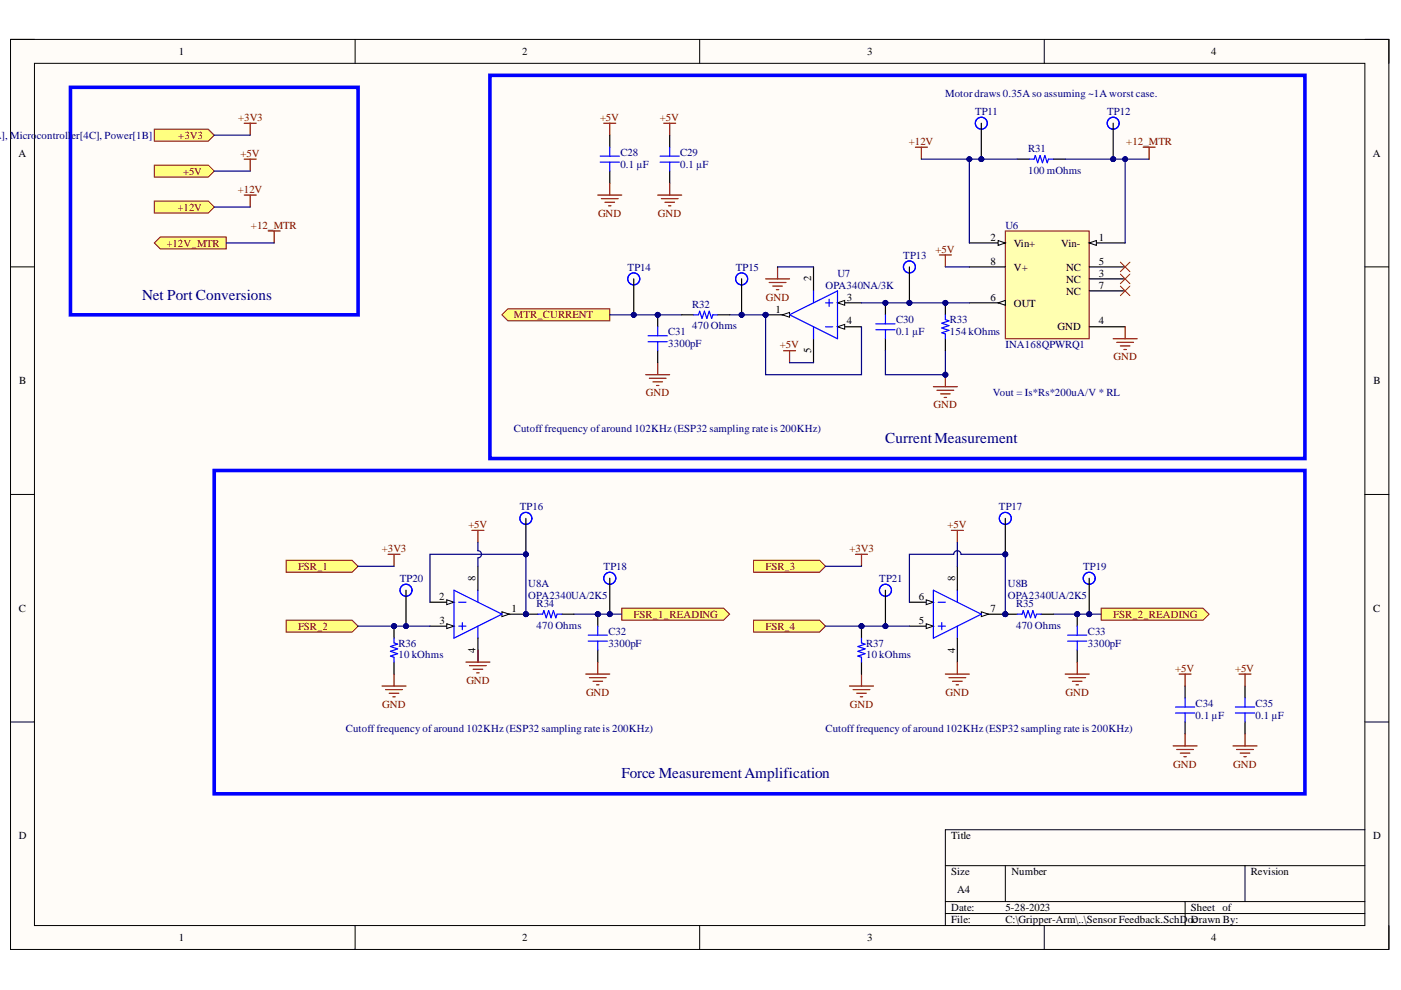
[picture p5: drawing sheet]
<svg xmlns="http://www.w3.org/2000/svg" width="297mm" height="210mm" viewBox="0 0 297 210" stroke-linecap="round" stroke-linejoin="round" font-family="sans-serif">
<defs><g id="words">
<g font-size="3.2" fill="#000080">
<text x="30.1" y="63.6">Net Port Conversions</text>
<text x="187.7" y="94">CurrentMeasurement</text>
<text x="131.8" y="165.1">Force MeasurementAmplification</text>
</g>
<g font-size="2.3">
<text x="37.9" y="11.7">1</text>
<text x="110.7" y="11.7">2</text>
<text x="183.9" y="11.7">3</text>
<text x="256.8" y="11.7">4</text>
<text x="3.9" y="33.3">A</text>
<text x="291.1" y="33.3">A</text>
<text x="210" y="51">2</text>
<text x="214.9" y="52.3">Vin+</text>
<text x="225" y="52.3">Vin-</text>
<text x="232.9" y="51">1</text>
<text x="172" y="59.7" transform="rotate(-90 172 59.7)">2</text>
<text x="210" y="56.1">8</text>
<text x="214.9" y="57.4">V+</text>
<text x="226" y="59.9">NC</text>
<text x="226" y="57.4">NC</text>
<text x="232.9" y="58.7">3</text>
<text x="232.9" y="56.1">5</text>
<text x="179.6" y="63.7">3</text>
<text x="210" y="63.7">6</text>
<text x="214.9" y="65">OUT</text>
<text x="226" y="62.5">NC</text>
<text x="232.9" y="61.2">7</text>
<text x="164.4" y="66.3">1</text>
<text x="179.6" y="68.8">4</text>
<text x="224.2" y="70.1">GND</text>
<text x="232.9" y="68.8">4</text>
<text x="172" y="74.9" transform="rotate(-90 172 74.9)">5</text>
<text x="4.1" y="81.5">B</text>
<text x="291.2" y="81.5">B</text>
<text x="100.8" y="123.1" transform="rotate(-90 100.8 123.1)">8</text>
<text x="202.5" y="123.1" transform="rotate(-90 202.5 123.1)">8</text>
<text x="4" y="129.7">C</text>
<text x="93.1" y="127.2">2</text>
<text x="108.4" y="129.7">1</text>
<text x="194.8" y="127.2">6</text>
<text x="210" y="129.7">7</text>
<text x="291.1" y="129.7">C</text>
<text x="93.2" y="132.3">3</text>
<text x="194.8" y="132.3">5</text>
<text x="100.8" y="138.4" transform="rotate(-90 100.8 138.4)">4</text>
<text x="202.5" y="138.4" transform="rotate(-90 202.5 138.4)">4</text>
<text x="4" y="178">D</text>
<text x="201.7" y="178">Title</text>
<text x="291.1" y="178">D</text>
<text x="201.7" y="185.6">Size</text>
<text x="214.4" y="185.6">Number</text>
<text x="265.2" y="185.6">Revision</text>
<text x="202.9" y="189.4">A4</text>
<text x="201.7" y="193.2">Date:</text>
<text x="201.7" y="195.7">File:</text>
<text x="213.2" y="193.2">5-28-2023</text>
<text x="213.2" y="195.7">C:\Gripper-Arm\..\Sensor Feedback.SchD</text>
<text x="251.8" y="195.7">oDrawn By:</text>
<text x="252.5" y="193.2">Sheet of</text>
<text x="252.9" y="195.7">c</text>
<text x="37.9" y="199.5">1</text>
<text x="110.7" y="199.5">2</text>
<text x="183.9" y="199.5">3</text>
<text x="256.8" y="199.5">4</text>
</g>
<g font-size="2.3" fill="#000080">
<text x="200.4" y="20.5">Motor draws 0.35Aso assuming ~1Aworst case.</text>
<text x=".3" y="29.5">], Micro</text>
<text x="7.8" y="29.5">controll</text>
<text x="15.2" y="29.5">er[4C], Power[1B]</text>
<text x="206.7" y="24.3">TP11</text>
<text x="234.7" y="24.3">TP12</text>
<text x="131.5" y="35.6">0.1 µF</text>
<text x="131.5" y="33">C28</text>
<text x="144.2" y="35.6">0.1 µF</text>
<text x="144.2" y="33">C29</text>
<text x="218" y="32.3">R31</text>
<text x="218" y="36.8">100 mOhms</text>
<text x="213.2" y="48.5">U6</text>
<text x="133.1" y="57.4">TP14</text>
<text x="156" y="57.4">TP15</text>
<text x="177.5" y="58.7">U7</text>
<text x="191.5" y="54.8">TP13</text>
<text x="146.8" y="65.2">R32</text>
<text x="175" y="61.2">OPA340NA/3K</text>
<text x="141.7" y="71.1">C31</text>
<text x="146.8" y="69.8">470 Ohms</text>
<text x="190" y="71.1">0.1 µF</text>
<text x="190" y="68.5">C30</text>
<text x="201.4" y="71.1">154 kOhms</text>
<text x="201.4" y="68.5">R33</text>
<text x="141.7" y="73.6">3300pF</text>
<text x="213.2" y="73.9">INA168QPWRQ1</text>
<text x="210.5" y="84">Vout = Is*Rs*200uA/V * RL</text>
<text x="108.9" y="91.7">Cutofffrequency ofaround 102KHz (ESP32 sampling rate is 200KHz)</text>
<text x="110.2" y="108.2">TP16</text>
<text x="211.8" y="108.2">TP17</text>
<text x="84.8" y="123.4">TP20</text>
<text x="112" y="124.4">U8A</text>
<text x="128" y="120.9">TP18</text>
<text x="186.4" y="123.4">TP21</text>
<text x="213.7" y="124.4">U8B</text>
<text x="229.7" y="120.9">TP19</text>
<text x="112" y="126.9">OPA2340UA/2K5</text>
<text x="113.8" y="128.7">R34</text>
<text x="213.7" y="126.9">OPA2340UA/2K5</text>
<text x="215.4" y="128.7">R35</text>
<text x="84.5" y="137.1">R36</text>
<text x="113.8" y="133.3">470 Ohms</text>
<text x="129" y="137.1">3300pF</text>
<text x="129" y="134.5">C32</text>
<text x="183.6" y="137.1">R37</text>
<text x="215.4" y="133.3">470 Ohms</text>
<text x="230.7" y="137.1">3300pF</text>
<text x="230.7" y="134.5">C33</text>
<text x="84.5" y="139.6">10 kOhms</text>
<text x="183.6" y="139.6">10 kOhms</text>
<text x="253.5" y="149.8">C34</text>
<text x="266.2" y="149.8">C35</text>
<text x="73.3" y="155.2">Cutofffrequency ofaround 102KHz (ESP32 sampling rate is 200KHz)</text>
<text x="175" y="155.2">Cutofffrequency ofaround 102KHz (ESP32 sampling rate is 200KHz)</text>
<text x="253.5" y="152.4">0.1 µF</text>
<text x="266.2" y="152.4">0.1 µF</text>
</g>
<g font-size="2.3" fill="#800000">
<text x="37.8" y="29.5">+3V3</text>
<text x="50.5" y="25.6">+3V3</text>
<text x="127.2" y="25.6">+5V</text>
<text x="139.9" y="25.6">+5V</text>
<text x="51" y="33.3">+5V</text>
<text x="192.7" y="30.8">+12V</text>
<text x="238.8" y="30.8">+12_MTR</text>
<text x="38.8" y="37.1">+5V</text>
<text x="50.4" y="40.9">+12V</text>
<text x="37.6" y="44.7">+12V</text>
<text x="126.8" y="46">GND</text>
<text x="139.5" y="46">GND</text>
<text x="35.3" y="52.3">+12V_MTR</text>
<text x="53.2" y="48.5">+12_MTR</text>
<text x="198.4" y="53.6">+5V</text>
<text x="162.4" y="63.7">GND</text>
<text x="108.9" y="67.5">MTR_CURRENT</text>
<text x="165.4" y="73.9">+5V</text>
<text x="236.1" y="76.4">GND</text>
<text x="136.9" y="84">GND</text>
<text x="197.9" y="86.5">GND</text>
<text x="99.3" y="112">+5V</text>
<text x="200.9" y="112">+5V</text>
<text x="80.9" y="117.1">+3V3</text>
<text x="180.1" y="117.1">+3V3</text>
<text x="63.2" y="120.9">FSR_1</text>
<text x="162.3" y="120.9">FSR_3</text>
<text x="134.3" y="131">FSR_1_READING</text>
<text x="236" y="131">FSR_2_READING</text>
<text x="63.2" y="133.5">FSR_2</text>
<text x="162.3" y="133.5">FSR_4</text>
<text x="249.2" y="142.4">+5V</text>
<text x="261.9" y="142.4">+5V</text>
<text x="98.9" y="144.9">GND</text>
<text x="124.3" y="147.5">GND</text>
<text x="200.5" y="147.5">GND</text>
<text x="225.9" y="147.5">GND</text>
<text x="81" y="150.1">GND</text>
<text x="180.2" y="150.1">GND</text>
<text x="248.8" y="162.8">GND</text>
<text x="261.5" y="162.8">GND</text>
</g>
</g></defs>
<path d="M2.2 8.4h292.3v192.9h-292.3z" fill-rule="evenodd" fill="#fffcf8"/>
<path d="M2.2 8.4h292.3v192.9h-292.3z" fill="none" stroke="#000" stroke-width=".21"/>
<path d="M7.3 13.4h282.1v182.8h-282.1z" fill-rule="evenodd" fill="#fffcf8"/>
<g fill="none" stroke="#000" stroke-width=".21">
<path d="M2.2 8.4h5.1M7.3 13.4h282.1v182.8h-282.1zM75.3 8.4v5M148.3 8.4v5M221.4 8.4v5M289.4 8.4h5.1v5M2.2 56.6h5.1M289.4 56.6h5.1M2.2 104.8h5.1M289.4 104.8h5.1M2.2 153.1h5.1M289.4 153.1h5.1"/>
<path d="M289.4 175.9h-89v20.3M75.3 196.2v5.1M148.3 196.2v5.1M200.4 183.5h89M200.4 191.2h89M200.4 193.7h89M213.1 183.5v7.7M221.4 196.2v5.1M251.3 191.2v5M264 183.5v7.7M294.5 196.2v5.1"/>
</g>
<path d="M213.1 49h17.8v22.8h-17.8z" fill-rule="evenodd" fill="#ffffb0"/>
<path d="M213.1 49h17.8v22.8h-17.8z" fill="none" stroke="#800000" stroke-width=".21"/>
<path d="M230.9 51.5h7.7" fill="none" stroke="#000" stroke-width=".25"/>
<path d="M230.9 51.5l1.6-.5v1z" fill="#f8fcff"/>
<path d="M230.9 51.5l1.6-.5v1z" fill="none" stroke="#000" stroke-width=".21"/>
<path d="M205.5 51.5h7.6" fill="none" stroke="#000" stroke-width=".25"/>
<path d="M211.6 51l1.5 .5-1.5 .5z" fill="#f8fcff"/>
<path d="M211.6 51l1.5 .5-1.5 .5z" fill="none" stroke="#000" stroke-width=".21"/>
<path d="M230.9 59.1h7.7M230.9 56.6h7.7M205.5 64.2h7.6M230.9 69.3h7.7" fill="none" stroke="#000" stroke-width=".25"/>
<path d="M211.6 64.2l1.5-.5v1z" fill="#f8fcff"/>
<path d="M211.6 64.2l1.5-.5v1z" fill="none" stroke="#000" stroke-width=".21"/>
<path d="M129.3 28.7v2.5M129.3 36.3v2.5M215.7 33.7h2.5M223.3 33.7h2.5M205.5 56.6h7.6M230.9 61.7h7.7" fill="none" stroke="#000" stroke-width=".25"/>
<path d="M127.2 34.4h4.1M127.2 33.1h4.1M129.3 31.2v1.9M129.3 34.4v1.9M218.2 33.7h1l.3-.7 .5 1.5 .5-1.5 .5 1.5 .5-1.5 .5 1.5 .3-.8h1" fill="none" stroke="#00f" stroke-width=".25"/>
<path d="M237.5 55.6l2.1 2M237.5 58.1l2.1 2.1M239.6 55.6l-2.1 2M239.6 58.1l-2.1 2.1M237.5 60.7l2.1 2M239.6 60.7l-2.1 2" fill="none" stroke="#f00" stroke-width=".21"/>
<path d="M236 71.8h5.1M236.8 72.6h3.5M237.5 73.3h2.1M238.3 74.1h.5M238.6 69.3v2.5" fill="none" stroke="#800000" stroke-width=".25"/>
<circle cx="162.3" cy="66.7" r=".51" fill="#000080"/>
<circle cx="162.3" cy="66.7" r=".51" fill="none" stroke="#000080" stroke-width=".21"/>
<path d="M167.4 66.7l10.2 5.1M175 69.3h1.6M175 64.2h1.6M175.8 63.4v1.6" fill="none" stroke="#00f" stroke-width=".25"/>
<path d="M162.3 66.7h5.1" fill="none" stroke="#000" stroke-width=".25"/>
<path d="M165.9 66.7l1.5-.5v1.1z" fill="#f8fcff"/>
<path d="M165.9 66.7l1.5-.5v1.1z" fill="none" stroke="#000" stroke-width=".21"/>
<circle cx="162.3" cy="66.7" r=".51" fill="#000080"/>
<circle cx="162.3" cy="66.7" r=".51" fill="none" stroke="#000080" stroke-width=".21"/>
<path d="M172.5 56.6v5.1M177.6 64.2h5.1" fill="none" stroke="#000" stroke-width=".25"/>
<path d="M177.6 64.2l1.5-.5v1z" fill="#f8fcff"/>
<path d="M177.6 64.2l1.5-.5v1z" fill="none" stroke="#000" stroke-width=".21"/>
<path d="M177.6 69.3h5.1" fill="none" stroke="#000" stroke-width=".25"/>
<path d="M177.6 69.3l1.5-.5v1z" fill="#f8fcff"/>
<path d="M177.6 69.3l1.5-.5v1z" fill="none" stroke="#000" stroke-width=".21"/>
<path d="M172.5 71.8v5.1" fill="none" stroke="#000" stroke-width=".25"/>
<path d="M167.4 66.7l10.2-5v10.1M172.5 61.7v2.5M172.5 69.3v2.5" fill="none" stroke="#00f" stroke-width=".25"/>
<path d="M32.7 35h11.5l1.2 1.3-1.2 1.3h-11.5z" fill-rule="evenodd" fill="#ffff80"/>
<path d="M32.7 35h11.5l1.2 1.3-1.2 1.3h-11.5z" fill="none" stroke="#800000" stroke-width=".21"/>
<path d="M51.8 33.7h2.5M53 33.7v2.6M128 26.1h2.6M129.3 26.1v2.6M129.3 38.8v2.6M126.7 41.4h5.1M127.5 42.1h3.6M128.3 42.9h2M129 43.6h.5" fill="none" stroke="#800000" stroke-width=".25"/>
<path d="M14.9 18.5h61v48.2h-61z" fill="none" stroke="#00f" stroke-width=".76"/>
<path d="M32.7 42.6h11.5l1.2 1.3-1.2 1.3h-11.5z" fill-rule="evenodd" fill="#ffff80"/>
<path d="M32.7 42.6h11.5l1.2 1.3-1.2 1.3h-11.5z" fill="none" stroke="#800000" stroke-width=".21"/>
<path d="M194.1 31.2h2.5M195.4 31.2v2.5M51.8 41.4h2.5M53 41.4v2.5M199.2 54.1h2.5M200.4 54.1v2.5M136.9 79.4h5.1M139.4 76.9v2.5M137.7 80.2h3.5M138.4 81h2.1M139.2 81.7h.5" fill="none" stroke="#800000" stroke-width=".25"/>
<path d="M107.7 65.5h21.6v2.5h-21.6l-1.3-1.3z" fill-rule="evenodd" fill="#ffff80"/>
<path d="M107.7 65.5h21.6v2.5h-21.6l-1.3-1.3z" fill="none" stroke="#800000" stroke-width=".21"/>
<path d="M142 28.7v2.5M142 36.3v2.5" fill="none" stroke="#000" stroke-width=".25"/>
<path d="M140 34.4h4M140 33.1h4M142 31.2v1.9M142 34.4v1.9" fill="none" stroke="#00f" stroke-width=".25"/>
<path d="M140.7 26.1h2.6M142 26.1v2.6M142 38.8v2.6M139.4 41.4h5.1M140.2 42.1h3.6M141 42.9h2M141.7 43.6h.5" fill="none" stroke="#800000" stroke-width=".25"/>
<circle cx="187.7" cy="64.2" r=".51" fill="#000080"/>
<circle cx="187.7" cy="64.2" r=".51" fill="none" stroke="#000080" stroke-width=".21"/>
<path d="M187.7 64.2v2.5" fill="none" stroke="#000" stroke-width=".25"/>
<circle cx="187.7" cy="64.2" r=".51" fill="#000080"/>
<circle cx="187.7" cy="64.2" r=".51" fill="none" stroke="#000080" stroke-width=".21"/>
<path d="M187.7 71.8v2.6" fill="none" stroke="#000" stroke-width=".25"/>
<path d="M185.7 69.9h4.1M185.7 68.7h4.1M187.7 66.7v2M187.7 69.9v1.9" fill="none" stroke="#00f" stroke-width=".25"/>
<path d="M200.4 79.4v2.6M197.9 82h5.1M198.7 82.7h3.5M199.4 83.5h2.1M200.2 84.3h.5" fill="none" stroke="#800000" stroke-width=".25"/>
<circle cx="200.4" cy="79.4" r=".51" fill="#000080"/>
<circle cx="200.4" cy="79.4" r=".51" fill="none" stroke="#000080" stroke-width=".21"/>
<path d="M103.9 16h172.8v81.2h-172.8zM45.4 99.8h231.3v68.5h-231.3z" fill="none" stroke="#00f" stroke-width=".76"/>
<path d="M32.7 51.5l1.3-1.3h14v2.6h-14z" fill-rule="evenodd" fill="#ffff80"/>
<path d="M32.7 51.5l1.3-1.3h14v2.6h-14z" fill="none" stroke="#800000" stroke-width=".21"/>
<path d="M56.9 49h2.5M58.1 49v2.5" fill="none" stroke="#800000" stroke-width=".25"/>
<circle cx="157.2" cy="66.7" r=".51" fill="#000080"/>
<circle cx="157.2" cy="66.7" r=".51" fill="none" stroke="#000080" stroke-width=".21"/>
<circle cx="157.2" cy="59.1" r="1.27" fill="none" stroke="#00f" stroke-width=".25"/>
<path d="M157.2 59.1v7.6" fill="none" stroke="#000" stroke-width=".25"/>
<circle cx="157.2" cy="66.7" r=".51" fill="#000080"/>
<circle cx="157.2" cy="66.7" r=".51" fill="none" stroke="#000080" stroke-width=".21"/>
<circle cx="192.8" cy="64.2" r=".51" fill="#000080"/>
<circle cx="192.8" cy="64.2" r=".51" fill="none" stroke="#000080" stroke-width=".21"/>
<circle cx="192.8" cy="56.6" r="1.27" fill="none" stroke="#00f" stroke-width=".25"/>
<path d="M192.8 56.6v7.6" fill="none" stroke="#000" stroke-width=".25"/>
<circle cx="192.8" cy="64.2" r=".51" fill="#000080"/>
<circle cx="192.8" cy="64.2" r=".51" fill="none" stroke="#000080" stroke-width=".21"/>
<circle cx="134.4" cy="66.7" r=".51" fill="#000080"/>
<circle cx="134.4" cy="66.7" r=".51" fill="none" stroke="#000080" stroke-width=".21"/>
<circle cx="134.4" cy="59.1" r="1.27" fill="none" stroke="#00f" stroke-width=".25"/>
<path d="M134.4 59.1v7.6" fill="none" stroke="#000" stroke-width=".25"/>
<circle cx="134.4" cy="66.7" r=".51" fill="#000080"/>
<circle cx="134.4" cy="66.7" r=".51" fill="none" stroke="#000080" stroke-width=".21"/>
<circle cx="208.1" cy="33.7" r=".51" fill="#000080"/>
<circle cx="208.1" cy="33.7" r=".51" fill="none" stroke="#000080" stroke-width=".21"/>
<circle cx="208.1" cy="26.1" r="1.27" fill="none" stroke="#00f" stroke-width=".25"/>
<path d="M208.1 26.1v7.6" fill="none" stroke="#000" stroke-width=".25"/>
<circle cx="208.1" cy="33.7" r=".51" fill="#000080"/>
<circle cx="208.1" cy="33.7" r=".51" fill="none" stroke="#000080" stroke-width=".21"/>
<circle cx="236" cy="33.7" r=".51" fill="#000080"/>
<circle cx="236" cy="33.7" r=".51" fill="none" stroke="#000080" stroke-width=".21"/>
<circle cx="236" cy="26.1" r="1.27" fill="none" stroke="#00f" stroke-width=".25"/>
<path d="M236 26.1v7.6" fill="none" stroke="#000" stroke-width=".25"/>
<circle cx="236" cy="33.7" r=".51" fill="#000080"/>
<circle cx="236" cy="33.7" r=".51" fill="none" stroke="#000080" stroke-width=".21"/>
<path d="M60.7 118.8h13.9l1.3 1.3-1.3 1.2h-13.9z" fill-rule="evenodd" fill="#ffff80"/>
<path d="M60.7 118.8h13.9l1.3 1.3-1.3 1.2h-13.9z" fill="none" stroke="#800000" stroke-width=".21"/>
<path d="M159.8 118.8h14l1.2 1.3-1.2 1.2h-14z" fill-rule="evenodd" fill="#ffff80"/>
<path d="M159.8 118.8h14l1.2 1.3-1.2 1.2h-14z" fill="none" stroke="#800000" stroke-width=".21"/>
<path d="M159.8 131.5h14l1.2 1.3-1.2 1.2h-14z" fill-rule="evenodd" fill="#ffff80"/>
<path d="M159.8 131.5h14l1.2 1.3-1.2 1.2h-14z" fill="none" stroke="#800000" stroke-width=".21"/>
<circle cx="111.5" cy="130.2" r=".51" fill="#000080"/>
<circle cx="111.5" cy="130.2" r=".51" fill="none" stroke="#000080" stroke-width=".21"/>
<path d="M106.4 130.2h5.1" fill="none" stroke="#000" stroke-width=".25"/>
<path d="M106.4 129.7l1.5 .5-1.5 .5z" fill="#f8fcff"/>
<path d="M106.4 129.7l1.5 .5-1.5 .5z" fill="none" stroke="#000" stroke-width=".21"/>
<circle cx="111.5" cy="130.2" r=".51" fill="#000080"/>
<circle cx="111.5" cy="130.2" r=".51" fill="none" stroke="#000080" stroke-width=".21"/>
<path d="M91.2 132.8h5" fill="none" stroke="#000" stroke-width=".25"/>
<path d="M94.7 132.3l1.5 .5-1.5 .5z" fill="#f8fcff"/>
<path d="M94.7 132.3l1.5 .5-1.5 .5z" fill="none" stroke="#000" stroke-width=".21"/>
<path d="M91.2 127.7h5" fill="none" stroke="#000" stroke-width=".25"/>
<path d="M94.7 127.2l1.5 .5-1.5 .5z" fill="#f8fcff"/>
<path d="M94.7 127.2l1.5 .5-1.5 .5z" fill="none" stroke="#000" stroke-width=".21"/>
<path d="M96.2 125.1l10.2 5.1-10.2 5.1zM97.3 127.7h1.5M97.3 132.8h1.5M98 132v1.5M101.3 125.1v2.6M101.3 132.8v2.5" fill="none" stroke="#00f" stroke-width=".25"/>
<path d="M101.3 120.1v5M101.3 135.3v5.1" fill="none" stroke="#000" stroke-width=".25"/>
<circle cx="213.1" cy="130.2" r=".51" fill="#000080"/>
<circle cx="213.1" cy="130.2" r=".51" fill="none" stroke="#000080" stroke-width=".21"/>
<path d="M208.1 130.2h5" fill="none" stroke="#000" stroke-width=".25"/>
<path d="M208.1 129.7l1.5 .5-1.5 .5z" fill="#f8fcff"/>
<path d="M208.1 129.7l1.5 .5-1.5 .5z" fill="none" stroke="#000" stroke-width=".21"/>
<circle cx="213.1" cy="130.2" r=".51" fill="#000080"/>
<circle cx="213.1" cy="130.2" r=".51" fill="none" stroke="#000080" stroke-width=".21"/>
<path d="M192.8 132.8h5.1" fill="none" stroke="#000" stroke-width=".25"/>
<path d="M196.4 132.3l1.5 .5-1.5 .5z" fill="#f8fcff"/>
<path d="M196.4 132.3l1.5 .5-1.5 .5z" fill="none" stroke="#000" stroke-width=".21"/>
<path d="M192.8 127.7h5.1" fill="none" stroke="#000" stroke-width=".25"/>
<path d="M196.4 127.2l1.5 .5-1.5 .5z" fill="#f8fcff"/>
<path d="M196.4 127.2l1.5 .5-1.5 .5z" fill="none" stroke="#000" stroke-width=".21"/>
<path d="M197.9 125.1l10.2 5.1-10.2 5.1zM198.9 127.7h1.5M198.9 132.8h1.5M199.7 132v1.5M203 125.1v2.6M203 132.8v2.5" fill="none" stroke="#00f" stroke-width=".25"/>
<path d="M203 120.1v5M203 135.3v5.1" fill="none" stroke="#000" stroke-width=".25"/>
<g fill="none" stroke="#800000" stroke-width=".25">
<path d="M82.3 117.5h2.5M83.5 117.5v2.6M100.1 112.4h2.5M101.3 112.4v2.6M201.7 112.5h2.6M203 112.5v2.5M101.3 137.8v2.6M81 145.5h5.1M81.8 146.2h3.5M82.5 147h2.1M83.3 147.7h.5M83.5 142.9v2.6"/>
<path d="M98.8 140.4h5.1M99.6 141.1h3.5M100.3 141.9h2M101.1 142.7h.5M200.4 142.9h5.1M201.2 143.7h3.6M202 144.4h2M202.7 145.2h.5M203 140.4v2.5"/>
</g>
<path d="M60.7 131.5h13.9l1.3 1.3-1.3 1.2h-13.9z" fill-rule="evenodd" fill="#ffff80"/>
<path d="M60.7 131.5h13.9l1.3 1.3-1.3 1.2h-13.9z" fill="none" stroke="#800000" stroke-width=".21"/>
<g fill="none" stroke="#800000" stroke-width=".25">
<path d="M181.4 117.5h2.5M182.7 117.5v2.6M180.1 145.5h5.1M180.9 146.2h3.5M181.6 147h2.1M182.4 147.7h.5M182.7 142.9v2.6M248.7 158.2h5.1M249.5 158.9h3.5M250 142.9h2.5M250.2 159.7h2.1M251.3 142.9v2.6"/>
<path d="M251.3 155.6v2.6M261.4 158.2h5.1M262.2 158.9h3.5M262.7 142.9h2.5M262.9 159.7h2.1M264 142.9v2.6M264 155.6v2.6M251 160.4h.5M263.7 160.4h.5"/>
</g>
<path d="M251.3 145.5v2.5M251.3 153.1v2.5M264 145.5v2.5M264 153.1v2.5" fill="none" stroke="#000" stroke-width=".25"/>
<path d="M249.2 151.2h4.1M249.2 149.9h4.1M251.3 148v1.9M251.3 151.2v1.9M261.9 151.2h4.1M261.9 149.9h4.1M264 148v1.9M264 151.2v1.9" fill="none" stroke="#00f" stroke-width=".25"/>
<circle cx="126.7" cy="130.2" r=".51" fill="#000080"/>
<circle cx="126.7" cy="130.2" r=".51" fill="none" stroke="#000080" stroke-width=".21"/>
<path d="M126.7 130.2v2.6M126.7 137.8v2.6" fill="none" stroke="#000" stroke-width=".25"/>
<circle cx="126.7" cy="130.2" r=".51" fill="#000080"/>
<circle cx="126.7" cy="130.2" r=".51" fill="none" stroke="#000080" stroke-width=".21"/>
<path d="M124.7 134.7h4.1M124.7 135.9h4.1M126.7 132.8v1.9M126.7 135.9v1.9" fill="none" stroke="#00f" stroke-width=".25"/>
<path d="M131.8 129h21.6l1.3 1.2-1.3 1.3h-21.6z" fill-rule="evenodd" fill="#ffff80"/>
<path d="M131.8 129h21.6l1.3 1.2-1.3 1.3h-21.6z" fill="none" stroke="#800000" stroke-width=".21"/>
<path d="M45.4 36.3h7.6M243.6 33.7h-5v17.8M45.4 43.9h7.6" fill="none" stroke="#000080" stroke-width=".25"/>
<circle cx="238.6" cy="33.7" r=".51" fill="#000080"/>
<circle cx="238.6" cy="33.7" r=".51" fill="none" stroke="#000080" stroke-width=".21"/>
<path d="M129.3 66.7h15.2" fill="none" stroke="#000080" stroke-width=".25"/>
<circle cx="134.4" cy="66.7" r=".51" fill="#000080"/>
<circle cx="134.4" cy="66.7" r=".51" fill="none" stroke="#000080" stroke-width=".21"/>
<circle cx="139.4" cy="66.7" r=".51" fill="#000080"/>
<circle cx="139.4" cy="66.7" r=".51" fill="none" stroke="#000080" stroke-width=".21"/>
<path d="M154.7 66.7h7.6" fill="none" stroke="#000080" stroke-width=".25"/>
<circle cx="157.2" cy="66.7" r=".51" fill="#000080"/>
<circle cx="157.2" cy="66.7" r=".51" fill="none" stroke="#000080" stroke-width=".21"/>
<circle cx="162.3" cy="66.7" r=".51" fill="#000080"/>
<circle cx="162.3" cy="66.7" r=".51" fill="none" stroke="#000080" stroke-width=".21"/>
<path d="M182.7 64.2h22.8" fill="none" stroke="#000080" stroke-width=".25"/>
<circle cx="187.7" cy="64.2" r=".51" fill="#000080"/>
<circle cx="187.7" cy="64.2" r=".51" fill="none" stroke="#000080" stroke-width=".21"/>
<circle cx="192.8" cy="64.2" r=".51" fill="#000080"/>
<circle cx="192.8" cy="64.2" r=".51" fill="none" stroke="#000080" stroke-width=".21"/>
<circle cx="200.4" cy="64.2" r=".51" fill="#000080"/>
<circle cx="200.4" cy="64.2" r=".51" fill="none" stroke="#000080" stroke-width=".21"/>
<path d="M162.3 66.7v12.7h20.4v-10.1" fill="none" stroke="#000080" stroke-width=".25"/>
<circle cx="162.3" cy="66.7" r=".51" fill="#000080"/>
<circle cx="162.3" cy="66.7" r=".51" fill="none" stroke="#000080" stroke-width=".21"/>
<path d="M215.7 33.7h-10.2v17.8M200.4 56.6h5.1" fill="none" stroke="#000080" stroke-width=".25"/>
<circle cx="205.5" cy="33.7" r=".51" fill="#000080"/>
<circle cx="205.5" cy="33.7" r=".51" fill="none" stroke="#000080" stroke-width=".21"/>
<circle cx="208.1" cy="33.7" r=".51" fill="#000080"/>
<circle cx="208.1" cy="33.7" r=".51" fill="none" stroke="#000080" stroke-width=".21"/>
<path d="M225.8 33.7h12.8" fill="none" stroke="#000080" stroke-width=".25"/>
<circle cx="236" cy="33.7" r=".51" fill="#000080"/>
<circle cx="236" cy="33.7" r=".51" fill="none" stroke="#000080" stroke-width=".21"/>
<circle cx="238.6" cy="33.7" r=".51" fill="#000080"/>
<circle cx="238.6" cy="33.7" r=".51" fill="none" stroke="#000080" stroke-width=".21"/>
<path d="M195.4 33.7h10.1" fill="none" stroke="#000080" stroke-width=".25"/>
<circle cx="205.5" cy="33.7" r=".51" fill="#000080"/>
<circle cx="205.5" cy="33.7" r=".51" fill="none" stroke="#000080" stroke-width=".21"/>
<path d="M187.7 74.4v5h12.7" fill="none" stroke="#000080" stroke-width=".25"/>
<circle cx="200.4" cy="79.4" r=".51" fill="#000080"/>
<circle cx="200.4" cy="79.4" r=".51" fill="none" stroke="#000080" stroke-width=".21"/>
<path d="M200.4 74.4v5" fill="none" stroke="#000080" stroke-width=".25"/>
<circle cx="200.4" cy="79.4" r=".51" fill="#000080"/>
<circle cx="200.4" cy="79.4" r=".51" fill="none" stroke="#000080" stroke-width=".21"/>
<path d="M48 51.5h10.1M91.2 127.7v-10.2h20.3v12.7" fill="none" stroke="#000080" stroke-width=".25"/>
<circle cx="111.5" cy="117.5" r=".51" fill="#000080"/>
<circle cx="111.5" cy="117.5" r=".51" fill="none" stroke="#000080" stroke-width=".21"/>
<circle cx="111.5" cy="130.2" r=".51" fill="#000080"/>
<circle cx="111.5" cy="130.2" r=".51" fill="none" stroke="#000080" stroke-width=".21"/>
<path d="M101.3 115v1.8a.76 .76 0 0 1 .8 .7 .76 .76 0 0 1-.8 .8v1.8M203 115v5.1M192.8 127.7v-10.2h9.4a.77 .77 0 0 1 .8-.7 .77 .77 0 0 1 .7 .7h9.4v12.7" fill="none" stroke="#000080" stroke-width=".25"/>
<circle cx="213.1" cy="117.5" r=".51" fill="#000080"/>
<circle cx="213.1" cy="117.5" r=".51" fill="none" stroke="#000080" stroke-width=".21"/>
<circle cx="213.1" cy="130.2" r=".51" fill="#000080"/>
<circle cx="213.1" cy="130.2" r=".51" fill="none" stroke="#000080" stroke-width=".21"/>
<path d="M75.9 120.1h7.6M75.9 132.8h7.6" fill="none" stroke="#000080" stroke-width=".25"/>
<circle cx="83.5" cy="132.8" r=".51" fill="#000080"/>
<circle cx="83.5" cy="132.8" r=".51" fill="none" stroke="#000080" stroke-width=".21"/>
<path d="M175 120.1h7.7M175 132.8h7.7" fill="none" stroke="#000080" stroke-width=".25"/>
<circle cx="182.7" cy="132.8" r=".51" fill="#000080"/>
<circle cx="182.7" cy="132.8" r=".51" fill="none" stroke="#000080" stroke-width=".21"/>
<path d="M83.5 132.8h7.7" fill="none" stroke="#000080" stroke-width=".25"/>
<circle cx="83.5" cy="132.8" r=".51" fill="#000080"/>
<circle cx="83.5" cy="132.8" r=".51" fill="none" stroke="#000080" stroke-width=".21"/>
<circle cx="86.1" cy="132.8" r=".51" fill="#000080"/>
<circle cx="86.1" cy="132.8" r=".51" fill="none" stroke="#000080" stroke-width=".21"/>
<path d="M182.7 132.8h10.1" fill="none" stroke="#000080" stroke-width=".25"/>
<circle cx="182.7" cy="132.8" r=".51" fill="#000080"/>
<circle cx="182.7" cy="132.8" r=".51" fill="none" stroke="#000080" stroke-width=".21"/>
<circle cx="187.7" cy="132.8" r=".51" fill="#000080"/>
<circle cx="187.7" cy="132.8" r=".51" fill="none" stroke="#000080" stroke-width=".21"/>
<path d="M121.7 130.2h5" fill="none" stroke="#000080" stroke-width=".25"/>
<circle cx="126.7" cy="130.2" r=".51" fill="#000080"/>
<circle cx="126.7" cy="130.2" r=".51" fill="none" stroke="#000080" stroke-width=".21"/>
<path d="M126.7 130.2h5.1" fill="none" stroke="#000080" stroke-width=".25"/>
<circle cx="126.7" cy="130.2" r=".51" fill="#000080"/>
<circle cx="126.7" cy="130.2" r=".51" fill="none" stroke="#000080" stroke-width=".21"/>
<circle cx="129.3" cy="130.2" r=".51" fill="#000080"/>
<circle cx="129.3" cy="130.2" r=".51" fill="none" stroke="#000080" stroke-width=".21"/>
<path d="M124.2 142.9h5.1M125 143.7h3.5M125.7 144.4h2.1M126.5 145.2h.5M126.7 140.4v2.5" fill="none" stroke="#800000" stroke-width=".25"/>
<circle cx="228.4" cy="130.2" r=".51" fill="#000080"/>
<circle cx="228.4" cy="130.2" r=".51" fill="none" stroke="#000080" stroke-width=".21"/>
<path d="M228.4 130.2v2.6M228.4 137.8v2.6" fill="none" stroke="#000" stroke-width=".25"/>
<circle cx="228.4" cy="130.2" r=".51" fill="#000080"/>
<circle cx="228.4" cy="130.2" r=".51" fill="none" stroke="#000080" stroke-width=".21"/>
<path d="M226.4 134.7h4M226.4 135.9h4M228.4 132.8v1.9M228.4 135.9v1.9" fill="none" stroke="#00f" stroke-width=".25"/>
<path d="M223.3 130.2h5.1" fill="none" stroke="#000080" stroke-width=".25"/>
<circle cx="228.4" cy="130.2" r=".51" fill="#000080"/>
<circle cx="228.4" cy="130.2" r=".51" fill="none" stroke="#000080" stroke-width=".21"/>
<path d="M228.4 130.2h5.1" fill="none" stroke="#000080" stroke-width=".25"/>
<circle cx="228.4" cy="130.2" r=".51" fill="#000080"/>
<circle cx="228.4" cy="130.2" r=".51" fill="none" stroke="#000080" stroke-width=".21"/>
<circle cx="230.9" cy="130.2" r=".51" fill="#000080"/>
<circle cx="230.9" cy="130.2" r=".51" fill="none" stroke="#000080" stroke-width=".21"/>
<path d="M225.8 142.9h5.1M226.6 143.7h3.6M227.4 144.4h2M228.1 145.2h.5M228.4 140.4v2.5" fill="none" stroke="#800000" stroke-width=".25"/>
<path d="M233.5 129h21.6l1.2 1.2-1.2 1.3h-21.6z" fill-rule="evenodd" fill="#ffff80"/>
<path d="M233.5 129h21.6l1.2 1.2-1.2 1.3h-21.6z" fill="none" stroke="#800000" stroke-width=".21"/>
<circle cx="139.4" cy="66.7" r=".51" fill="#000080"/>
<circle cx="139.4" cy="66.7" r=".51" fill="none" stroke="#000080" stroke-width=".21"/>
<path d="M139.4 66.7v2.6M139.4 74.4v2.5" fill="none" stroke="#000" stroke-width=".25"/>
<circle cx="139.4" cy="66.7" r=".51" fill="#000080"/>
<circle cx="139.4" cy="66.7" r=".51" fill="none" stroke="#000080" stroke-width=".21"/>
<path d="M137.4 71.2h4.1M137.4 72.5h4.1M139.4 69.3v1.9M139.4 72.5v1.9" fill="none" stroke="#00f" stroke-width=".25"/>
<circle cx="111.5" cy="117.5" r=".51" fill="#000080"/>
<circle cx="111.5" cy="117.5" r=".51" fill="none" stroke="#000080" stroke-width=".21"/>
<circle cx="111.5" cy="109.9" r="1.27" fill="none" stroke="#00f" stroke-width=".25"/>
<path d="M111.5 109.9v7.6" fill="none" stroke="#000" stroke-width=".25"/>
<circle cx="111.5" cy="117.5" r=".51" fill="#000080"/>
<circle cx="111.5" cy="117.5" r=".51" fill="none" stroke="#000080" stroke-width=".21"/>
<circle cx="129.3" cy="130.2" r=".51" fill="#000080"/>
<circle cx="129.3" cy="130.2" r=".51" fill="none" stroke="#000080" stroke-width=".21"/>
<circle cx="129.3" cy="122.6" r="1.27" fill="none" stroke="#00f" stroke-width=".25"/>
<path d="M129.3 122.6v7.6" fill="none" stroke="#000" stroke-width=".25"/>
<circle cx="129.3" cy="130.2" r=".51" fill="#000080"/>
<circle cx="129.3" cy="130.2" r=".51" fill="none" stroke="#000080" stroke-width=".21"/>
<circle cx="86.1" cy="132.8" r=".51" fill="#000080"/>
<circle cx="86.1" cy="132.8" r=".51" fill="none" stroke="#000080" stroke-width=".21"/>
<circle cx="86.1" cy="125.1" r="1.27" fill="none" stroke="#00f" stroke-width=".25"/>
<path d="M86.1 125.1v7.7" fill="none" stroke="#000" stroke-width=".25"/>
<circle cx="86.1" cy="132.8" r=".51" fill="#000080"/>
<circle cx="86.1" cy="132.8" r=".51" fill="none" stroke="#000080" stroke-width=".21"/>
<circle cx="187.7" cy="132.8" r=".51" fill="#000080"/>
<circle cx="187.7" cy="132.8" r=".51" fill="none" stroke="#000080" stroke-width=".21"/>
<circle cx="187.7" cy="125.1" r="1.27" fill="none" stroke="#00f" stroke-width=".25"/>
<path d="M187.7 125.1v7.7" fill="none" stroke="#000" stroke-width=".25"/>
<circle cx="187.7" cy="132.8" r=".51" fill="#000080"/>
<circle cx="187.7" cy="132.8" r=".51" fill="none" stroke="#000080" stroke-width=".21"/>
<circle cx="213.1" cy="117.5" r=".51" fill="#000080"/>
<circle cx="213.1" cy="117.5" r=".51" fill="none" stroke="#000080" stroke-width=".21"/>
<circle cx="213.1" cy="109.9" r="1.27" fill="none" stroke="#00f" stroke-width=".25"/>
<path d="M213.1 109.9v7.6" fill="none" stroke="#000" stroke-width=".25"/>
<circle cx="213.1" cy="117.5" r=".51" fill="#000080"/>
<circle cx="213.1" cy="117.5" r=".51" fill="none" stroke="#000080" stroke-width=".21"/>
<circle cx="230.9" cy="130.2" r=".51" fill="#000080"/>
<circle cx="230.9" cy="130.2" r=".51" fill="none" stroke="#000080" stroke-width=".21"/>
<circle cx="230.9" cy="122.6" r="1.27" fill="none" stroke="#00f" stroke-width=".25"/>
<path d="M230.9 122.6v7.6" fill="none" stroke="#000" stroke-width=".25"/>
<circle cx="230.9" cy="130.2" r=".51" fill="#000080"/>
<circle cx="230.9" cy="130.2" r=".51" fill="none" stroke="#000080" stroke-width=".21"/>
<circle cx="200.4" cy="64.2" r=".51" fill="#000080"/>
<circle cx="200.4" cy="64.2" r=".51" fill="none" stroke="#000080" stroke-width=".21"/>
<path d="M200.4 64.2v2.5" fill="none" stroke="#000" stroke-width=".25"/>
<circle cx="200.4" cy="64.2" r=".51" fill="#000080"/>
<circle cx="200.4" cy="64.2" r=".51" fill="none" stroke="#000080" stroke-width=".21"/>
<path d="M144.5 66.7h2.6M152.2 66.7h2.5M200.4 71.8v2.6" fill="none" stroke="#000" stroke-width=".25"/>
<path d="M147.1 66.7h1l.2-.7 .5 1.5 .6-1.5 .5 1.5 .5-1.5 .5 1.5 .2-.8h1.1M200.4 66.7v1.1l.8 .2-1.5 .5 1.5 .5-1.5 .5 1.5 .6-1.5 .5 .7 .2v1" fill="none" stroke="#00f" stroke-width=".25"/>
<circle cx="111.5" cy="130.2" r=".51" fill="#000080"/>
<circle cx="111.5" cy="130.2" r=".51" fill="none" stroke="#000080" stroke-width=".21"/>
<path d="M111.5 130.2h2.5M119.1 130.2h2.6" fill="none" stroke="#000" stroke-width=".25"/>
<circle cx="111.5" cy="130.2" r=".51" fill="#000080"/>
<circle cx="111.5" cy="130.2" r=".51" fill="none" stroke="#000080" stroke-width=".21"/>
<path d="M114 130.2h1.1l.2-.7 .5 1.5 .5-1.5 .5 1.5 .5-1.5 .5 1.5 .3-.8h1" fill="none" stroke="#00f" stroke-width=".25"/>
<circle cx="213.1" cy="130.2" r=".51" fill="#000080"/>
<circle cx="213.1" cy="130.2" r=".51" fill="none" stroke="#000080" stroke-width=".21"/>
<path d="M213.1 130.2h2.6M220.8 130.2h2.5" fill="none" stroke="#000" stroke-width=".25"/>
<circle cx="213.1" cy="130.2" r=".51" fill="#000080"/>
<circle cx="213.1" cy="130.2" r=".51" fill="none" stroke="#000080" stroke-width=".21"/>
<path d="M215.7 130.2h1l.3-.7 .5 1.5 .5-1.5 .5 1.5 .5-1.5 .5 1.5 .3-.8h1" fill="none" stroke="#00f" stroke-width=".25"/>
<circle cx="83.5" cy="132.8" r=".51" fill="#000080"/>
<circle cx="83.5" cy="132.8" r=".51" fill="none" stroke="#000080" stroke-width=".21"/>
<path d="M83.5 132.8v2.5" fill="none" stroke="#000" stroke-width=".25"/>
<circle cx="83.5" cy="132.8" r=".51" fill="#000080"/>
<circle cx="83.5" cy="132.8" r=".51" fill="none" stroke="#000080" stroke-width=".21"/>
<path d="M83.5 140.4v2.5" fill="none" stroke="#000" stroke-width=".25"/>
<path d="M83.5 135.3v1l.8 .3-1.5 .5 1.5 .5-1.5 .5 1.5 .5-1.5 .5 .7 .3v1" fill="none" stroke="#00f" stroke-width=".25"/>
<circle cx="182.7" cy="132.8" r=".51" fill="#000080"/>
<circle cx="182.7" cy="132.8" r=".51" fill="none" stroke="#000080" stroke-width=".21"/>
<path d="M182.7 132.8v2.5" fill="none" stroke="#000" stroke-width=".25"/>
<circle cx="182.7" cy="132.8" r=".51" fill="#000080"/>
<circle cx="182.7" cy="132.8" r=".51" fill="none" stroke="#000080" stroke-width=".21"/>
<path d="M182.7 140.4v2.5" fill="none" stroke="#000" stroke-width=".25"/>
<path d="M182.7 135.3v1l.7 .3-1.5 .5 1.5 .5-1.5 .5 1.5 .5-1.5 .5 .8 .3v1" fill="none" stroke="#00f" stroke-width=".25"/>
<path d="M32.7 27.4h11.5l1.2 1.3-1.2 1.2h-11.5z" fill-rule="evenodd" fill="#ffff80"/>
<path d="M32.7 27.4h11.5l1.2 1.3-1.2 1.2h-11.5z" fill="none" stroke="#800000" stroke-width=".21"/>
<path d="M51.8 26.1h2.5M53 26.1v2.6M242.4 31.2h2.5M243.6 31.2v2.5M162.3 59.1h5.1M163.1 59.9h3.5M164.9 56.6v2.5M163.8 60.7h2.1M164.6 61.4h.5M166.1 74.4h2.6M167.4 74.4v2.5" fill="none" stroke="#800000" stroke-width=".25"/>
<path d="M45.4 28.7h7.6M164.9 56.6h7.6M167.4 76.9h5.1" fill="none" stroke="#000080" stroke-width=".25"/>
<use href="#words"/>
</svg>
